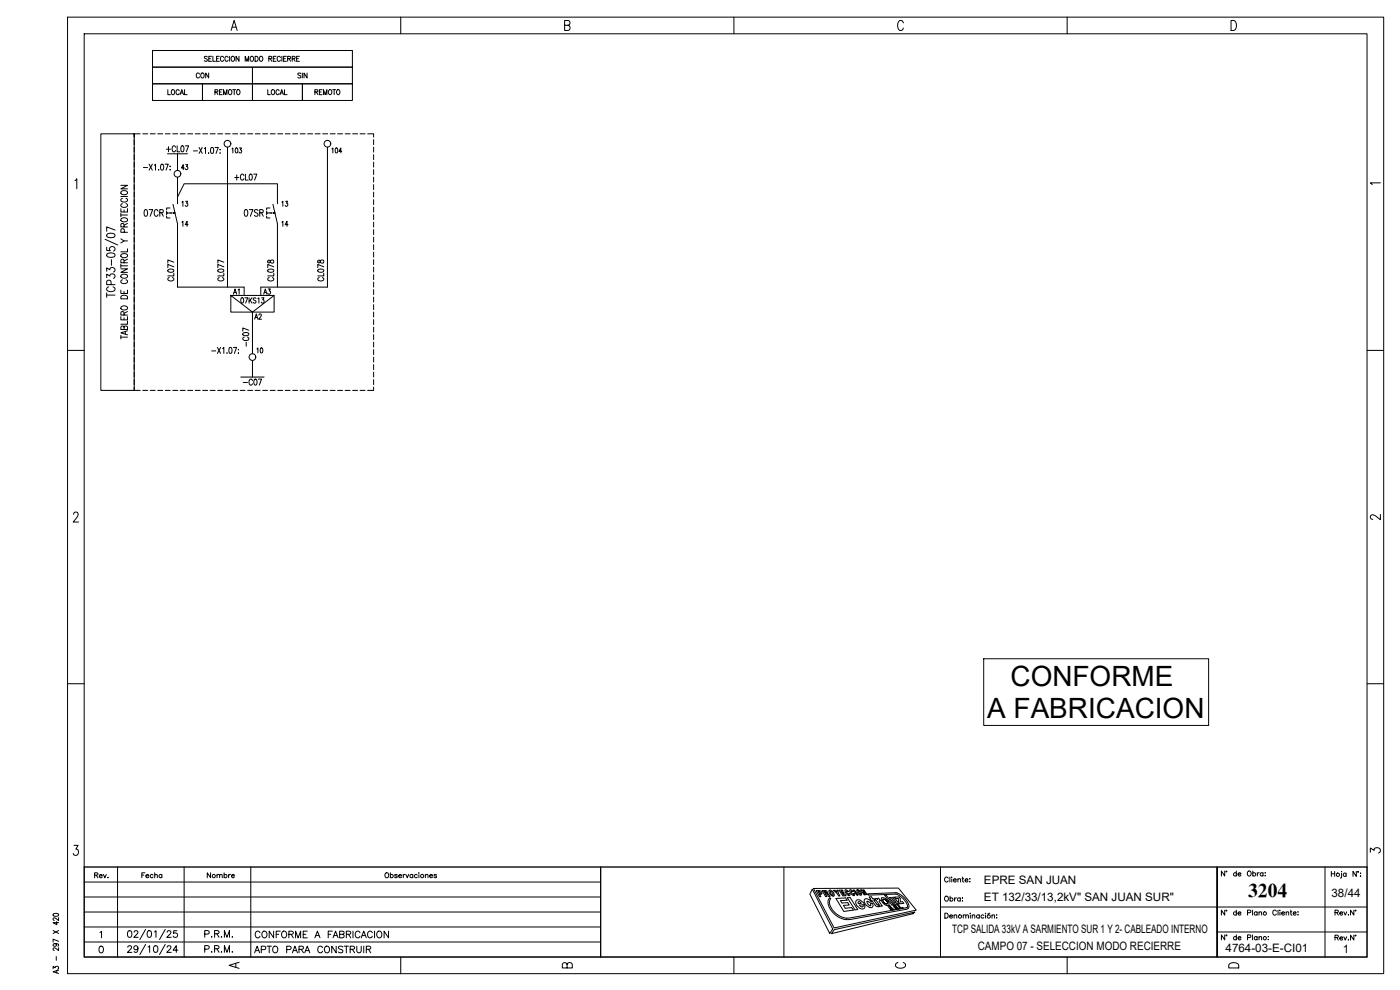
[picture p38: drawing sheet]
<svg xmlns="http://www.w3.org/2000/svg" width="420mm" height="297mm" viewBox="0 0 420 297" stroke-linecap="round" stroke-linejoin="round" font-family="sans-serif">
<defs><g id="words">
<g font-size="8.4">
<text x="303.3" y="205.7">CONFORME</text>
<text x="296.3" y="215.3">A FABRICACION</text>
</g>
<text font-size="5.9" x="374.6" y="269.1">3204</text>
<g font-size="5.3">
<text x="75.5" y="287.2">APTO PARA CONSTRUIR</text>
<text x="75.8" y="282.6">CONFORME A FABRICACION</text>
</g>
<g font-size="4.9">
<text x="49" y="46.9">+CL07</text>
<text x="69.5" y="55.4">+CL07</text>
<text x="42.3" y="66">07CR</text>
<text x="72.3" y="66">07SR</text>
<text x="73" y="89.6" transform="rotate(-90 73 89.6)">A1</text>
<text x="78.3" y="89.6">A3</text>
<text x="75.5" y="97">A2</text>
<text x="75.8" y="105.1" transform="rotate(-90 75.8 105.1)">-C07</text>
<text x="76.2" y="107.2">10</text>
<text x="72" y="116.8">-C07</text>
<text x="410.3" y="157.3">2</text>
<text x="410.3" y="257.2">3</text>
<text x="67.7" y="291.7">A</text>
<text x="167.9" y="291.7">B</text>
<text x="267.8" y="291.7">C</text>
<text x="367.9" y="291.7">D</text>
</g>
<g font-size="4.4">
<text x="49.4" y="29.6">LOCAL</text>
<text x="57.9" y="24.7">CON</text>
<text x="63.5" y="29.6">REMOTO</text>
<text x="79.4" y="29.6">LOCAL</text>
<text x="88.5" y="24.7">SIN</text>
<text x="93.5" y="29.6">REMOTO</text>
<text x="53.6" y="52.2">43</text>
<text x="53.6" y="63.1">13</text>
<text x="83.6" y="63.1">13</text>
<text x="53.6" y="69.1">14</text>
<text x="83.6" y="69.1">14</text>
<text x="27.5" y="264.6">Rev.</text>
<text x="41.6" y="264.6">Fecha</text>
<text x="61.4" y="264.6">Nombre</text>
</g>
<g font-size="3.5">
<text x="410.3" y="56.8">1</text>
<text x="295.3" y="265.3">EPRE SAN JUAN</text>
<text x="399.6" y="269.1">38/44</text>
<text x="295.3" y="270.3">ET 132/33/13,2kV&quot; SAN JUAN SUR&quot;</text>
<text x="285.8" y="279.8">TCP SALIDA 33kV A SARMIENTO SUR 1 Y 2- CABLEADO INTERNO</text>
<text x="293.4" y="284.9">CAMPO 07 - SELECCION MODO RECIERRE</text>
<text x="367.8" y="285.7">4764-03-E-CI01</text>
<text x="403" y="285.9">1</text>
</g>
</g></defs>
<!-- layer: 0 -->
<g fill="none" stroke="#000" stroke-width=".3">
<path d="M20.3 5.1h395v287h-395zM25.3 10.1h385v277h-385zM69.4 9.1l.9-3 .9 3M69.7 8.1h1.1M120.3 5.1v5M169.5 7.6h1a.73 .73 0 0 0 .6-.7 .73 .73 0 0 0-.6-.8h-1v3h1a.81 .81 0 0 0 .6-.7 .81 .81 0 0 0-.6-.8M220.3 5.1v5M271.1 6.9a.8 .8 0 0 0-1.2-.6 2 2 0 0 0 .2 2.8 .86 .86 0 0 0 1-.7M320.3 5.1v5M369.5 6.1h.8a1.76 1.76 0 0 1 0 3h-.8zM22.5 54.2l.5-.6v3M40.3 41.9v1.5"/>
<path d="M40.3 44.2v1.5M40.3 46.4v1.5M40.3 48.6v1.5M40.3 50.9v1.5M40.3 53.1v1.6M40.3 55.4v1.5M40.3 57.6v1.5M40.3 59.9v1.5M42.1 40.2h-1.8v76.9h-10v-76.9h10v.9M42.8 40.2h1.5M43 50.3h1.3M44.7 49.3l1 1.8"/>
<path d="M45.1 40.2h1.5M45.7 49.3l-1 1.8M46.3 49.6l.4-.3v1.8M47.3 40.2h1.5M47.6 50.9v.2zM48.4 49.3h.2a1 1 0 0 1 .6 .9 1 1 0 0 1-.6 .9l-.4-.8zM49.5 49.3h1l-.7 1.8M49.6 40.2h1.5M51 49.8v.2zM51 50.9v.2zM51.8 40.2h1.5M53.3 53.1v6l2-4h28v4"/>
<path d="M53.3 46.1v5M54.1 40.2h1.5M56.3 40.2h1.5M58.6 40.2h1.5M59.7 44.2l1 1.8M60.7 44.2l-1 1.8M60.8 40.2h1.5M61.3 44.6l.4-.4v1.8M62.6 45.9v.1zM63.1 40.2h1.5M63.4 44.3l.3-.1a1.08 1.08 0 0 1-.1 1.8l-.4-.7zM64.6 44.2h.9l-.7 1.8"/>
<path d="M65.3 40.2h1.5M66.1 44.9v.1zM66.1 45.9v.1zM67.6 40.2h1.5M68.3 44.2v41.9M69.6 44.7l.3-.3v1.5M69.8 40.2h1.5M70.8 44.5l.1-.1a.83 .83 0 0 1 .5 .7 .83 .83 0 0 1-.5 .8l-.3-.6zM71.8 44.4h.7l-.4 .6a.44 .44 0 0 1 .4 .6 .44 .44 0 0 1-.8 0M72.1 40.2h1.5M74.3 40.2h1.5M76.6 40.2h1.5"/>
<path d="M78.8 40.2h1.5M81.1 40.2h1.5M83.3 40.2h1.5M85.6 40.2h1.5M87.8 40.2h1.5M90.1 40.2h1.5M92.3 40.2h1.5M94.6 40.2h1.5M96.8 40.2h1.5M98.3 44.2v41.9h-20M99.1 40.2h1.5M99.6 44.7l.3-.3v1.5"/>
<path d="M100.7 44.5l.2-.1a.83 .83 0 0 1 .5 .7 .83 .83 0 0 1-.5 .8l-.3-.6zM101.3 40.2h1.5M102.6 45.4h-.9l.6-1v1.5M103.6 40.2h1.5M105.8 40.2h1.5M108.1 40.2h1.5M110.3 40.2h1.8v.9M112.1 41.9v1.5M112.1 44.2v1.5M112.1 46.4v1.5M112.1 48.6v1.5M112.1 50.9v1.5"/>
<path d="M112.1 53.1v1.6M112.1 55.4v1.5M112.1 57.6v1.5M112.1 59.9v1.5M31.5 71.8l3.8 1.7M32 74.2v.9l1.1 .1a.77 .77 0 0 1 .1-1 .77 .77 0 0 1 1 0 .77 .77 0 0 1 .1 1l-.2 .1M32.1 76.2l1-.3a1.22 1.22 0 0 1 1.4 .6v.1a1.63 1.63 0 0 1-2.5 0zM32.1 70.3l1-.3a1.22 1.22 0 0 1 1.4 .5v.2a1.63 1.63 0 0 1-2.5 0zM33.4 77.9v1.7M34.5 69l-2.5-.9v1.3M40.3 62.1v1.5M40.3 64.4v1.5"/>
<path d="M40.3 66.7v1.4M40.3 68.9v1.5M40.3 71.1v1.5M40.3 73.4v1.5M40.3 75.6v1.6M40.3 77.9v1.5M51.9 61.3l1.4 5.8M52 63.9h.5h-.5M52.2 78.7l-1.8-.7v1M53.3 69.2v16.9h20M67.2 78.7l-1.8-.7v1M80.4 78.1v.7h.6a.66 .66 0 0 1 .4-.7 .66 .66 0 0 1 .8 .2 .57 .57 0 0 1-.6 .7 .57 .57 0 0 1-.5-.7z"/>
<path d="M81.9 61.3l1.4 5.8M82 63.9h.5h-.5M83.3 69.2v16.9M95.5 78.1v.7h.5a.62 .62 0 0 1 .5-.8 .62 .62 0 0 1 .7 .6 .66 .66 0 0 1-.9 .3 .66 .66 0 0 1-.3-.8zM112.1 62.1v1.5M112.1 64.4v1.5M112.1 66.7v1.4M112.1 68.9v1.5M112.1 71.1v1.5M112.1 73.4v1.5M112.1 75.6v1.6M112.1 77.9v1.5"/>
<path d="M32 83.3v-1l1 .5a.73 .73 0 0 1 1.1-.6 .73 .73 0 0 1 0 1.3M32 81.4v-1l1 .5a.73 .73 0 0 1 1.1-.6 .73 .73 0 0 1 0 1.3M32 88.5h2.5M32 87.9v1.3M32.6 86.1a.74 .74 0 0 0-.6 .9 .74 .74 0 0 0 1 .5h.6a.74 .74 0 0 0 .9-.5 .74 .74 0 0 0-.6-.9M33.3 85.4v-.9a.69 .69 0 0 0-.6-.4 .69 .69 0 0 0-.7 .4v.9h2.5M40.3 80.1v1.5M40.3 82.4v1.5M40.3 84.6v1.5M40.3 86.9v1.5M40.3 89.2v1.4M40.3 91.4v1.5"/>
<path d="M40.3 93.6v1.5M40.3 95.9v1.5M40.3 98.1v1.6M50.5 80.9l.9-.2 .4 .1 .4 .4a1 1 0 0 1-.9 .5 1 1 0 0 1-.9-.5zM50.8 83.3a.53 .53 0 0 0-.4 .6 .53 .53 0 0 0 .6 .4h.5a.53 .53 0 0 0 .7-.4 .53 .53 0 0 0-.5-.6M52.2 82v.8h-1.8M52.2 80.1l-1.8-.7v.9M65.5 80.9l.9-.2 .8 .5a1 1 0 0 1-.9 .5 1 1 0 0 1-.9-.5zM65.8 83.3a.53 .53 0 0 0-.4 .6 .53 .53 0 0 0 .7 .4h.4a.54 .54 0 0 0 .7-.4 .54 .54 0 0 0-.5-.6M67.2 82v.8h-1.8M67.2 80.1l-1.8-.7v.9M69.3 88.6v5h13v-5h-13l6.5 5 6.5-5"/>
<path d="M74.8 89.3v1.7M75.1 90l.5 1M75.6 89.3l-.8 1.1M75.8 96.1v10.1M76.8 89.6l-.3-.3-.5 .3 .1 .4 .7 .5-.3 .5-.5-.3M80.4 80.9l1-.2 .4 .1 .4 .4a1 1 0 0 1-.9 .5 1 1 0 0 1-.9-.5zM80.8 83.3a.54 .54 0 0 0-.4 .6 .54 .54 0 0 0 .7 .4h.4a.53 .53 0 0 0 .7-.4 .53 .53 0 0 0-.5-.6M82.2 82v.8h-1.8M82.2 80.1l-1.8-.7v.9M95.5 80.9l.9-.2 .4 .1 .4 .4a1 1 0 0 1-.9 .5 1 1 0 0 1-.9-.5zM95.8 83.3a.53 .53 0 0 0-.4 .6 .53 .53 0 0 0 .6 .4h.5a.54 .54 0 0 0 .7-.4 .54 .54 0 0 0-.5-.6M97.2 82v.8h-1.8"/>
<path d="M97.2 80.1l-1.8-.7v.9M112.1 80.1v1.5M112.1 82.4v1.5M112.1 84.6v1.5M112.1 86.9v1.5M112.1 89.2v1.4M112.1 91.4v1.5M112.1 93.6v1.5M112.1 95.9v1.5M112.1 98.1v1.6M20.3 105.1h5M40.3 116.1v1h1.8"/>
<path d="M40.3 100.4v1.5M40.3 102.6v1.5M40.3 104.9v1.5M40.3 107.1v1.5M40.3 109.4v1.5M40.3 111.7v1.4M40.3 113.9v1.5M42.8 117.1h1.5M45.1 117.1h1.5M47.3 117.1h1.5M49.6 117.1h1.5M51.8 117.1h1.5"/>
<path d="M54.1 117.1h1.5M56.3 117.1h1.5M58.6 117.1h1.5M60.8 117.1h1.5M63.1 117.1h1.5M63.5 105.3h1.3M65.2 104.2l1 1.8M65.3 117.1h1.5M66.2 104.2l-1 1.8M66.8 104.6l.4-.4v1.8M67.6 117.1h1.5M68.1 105.9v.1z"/>
<path d="M68.9 104.3l.2-.1a1 1 0 0 1 .5 .9 1 1 0 0 1-.5 .9l-.4-.7zM69.8 117.1h1.5M70.1 104.2h.9l-.7 1.8M75.8 108.1v5M81.1 117.1h1.5M83.3 117.1h1.5M85.6 117.1h1.5M87.8 117.1h1.5M90.1 117.1h1.5M92.3 117.1h1.5M94.6 117.1h1.5M96.8 117.1h1.5"/>
<path d="M99.1 117.1h1.5M101.3 117.1h1.5M103.6 117.1h1.5M105.8 117.1h1.5M108.1 117.1h1.5M112.1 116.1v1h-1.8M112.1 100.4v1.5M112.1 102.6v1.5M112.1 104.9v1.5M112.1 107.1v1.5M112.1 109.4v1.5M112.1 111.7v1.4"/>
<path d="M112.1 113.9v1.5M410.3 105.1h5M22.1 154.3l.2-.5 .7-.2 .3 .3 .1 .6-1.4 2.1h1.6M20.3 205.1h5M410.3 205.1h5M22.2 253.6h1.2l-.6 1.2a.88 .88 0 0 1 .7 1.3 .88 .88 0 0 1-1.5 0M120.3 287.1v5M220.3 287.1v5M320.3 287.1v5"/>
<circle cx="68.3" cy="43.1" r="1.01"/>
<circle cx="98.3" cy="43.1" r="1.01"/>
</g>
<!-- layer: TEXTOS -->
<g fill="none" stroke="#000" stroke-width=".3">
<path d="M45.8 15.2h60v5h-60zM62.2 17.1l-.3-.2-.6 .2 .1 .4 .8 .5-.3 .4-.6-.2M62.7 17.6h.5M63.5 16.9h-.8v1.5h.8M63.9 16.9v1.5h.8M65 17.6h.5M65.8 16.9h-.8v1.5h.8M67.1 17.3a.5 .5 0 0 0-.6-.4 .5 .5 0 0 0-.4 .6v.3a.5 .5 0 0 0 .4 .6 .5 .5 0 0 0 .6-.4M68.5 17.3a.5 .5 0 0 0-.6-.4 .5 .5 0 0 0-.4 .6v.3a.5 .5 0 0 0 .4 .6 .5 .5 0 0 0 .6-.4M68.9 16.9v1.5M69.6 17l.1-.1a.72 .72 0 0 1 .7 .8 .72 .72 0 0 1-.8 .6l-.2-.5zM71.7 16.9v1.5l-.9-1.5v1.5"/>
<path d="M73.6 18.4v-1.5l.5 1.5 .5-1.5v1.5M75.3 17l.2-.1a.72 .72 0 0 1 .6 .8 .72 .72 0 0 1-.8 .6l-.2-.5zM76.6 16.9a.77 .77 0 0 1 .9 .7 .77 .77 0 0 1-.9 .8zM78.1 17l.1-.1a.72 .72 0 0 1 .7 .8 .72 .72 0 0 1-.8 .6l-.3-.5zM80.7 17.6l.7-.1 .1-.5-.8-.1v1.5M81.1 17.6l.5 .8M82 17.6h.5M82.9 16.9h-.9v1.5h.9M84.2 17.3a.5 .5 0 0 0-.6-.4 .5 .5 0 0 0-.4 .6v.3a.5 .5 0 0 0 .4 .6 .5 .5 0 0 0 .6-.4M84.6 16.9v1.5M85.1 17.6h.5M86 16.9h-.9v1.5h.9"/>
<path d="M86.3 17.6l.8-.1 .1-.5-.9-.1v1.5M86.8 17.6l.4 .8M87.7 17.6l.7-.1 .1-.5-.8-.1v1.5M88.1 17.6l.5 .8M89 17.6h.5M89.9 16.9h-.9v1.5h.9M45.8 20.2h30v4.9h-30zM45.8 25.1h15v5h-15zM60.8 25.1h15v5h-15zM75.8 20.2h30v4.9h-30zM75.8 25.1h15v5h-15zM90.8 25.1h15v5h-15z"/>
<path d="M36.3 55.6h2l-2 1.1h2M36.3 58.9h2M36.4 57.5a1.12 1.12 0 0 1 1.9 .5 1.1 1.1 0 0 1-1.1 .4 1.1 1.1 0 0 1-.9-.7zM36.7 59.5a.59 .59 0 0 0-.4 .7 .59 .59 0 0 0 .7 .4h.5a.59 .59 0 0 0 .8-.4 .59 .59 0 0 0-.5-.7M36.3 62.6v1h2v-1M36.3 64v1M36.3 79.2v1.1M36.3 79.8h2M36.3 71.7l.9 .6M36.3 64.5h2M36.4 76.4a1.14 1.14 0 0 1 1.9 .5 1.1 1.1 0 0 1-1.1 .5 1.1 1.1 0 0 1-.9-.8zM36.4 65.7a1.12 1.12 0 0 1 1.9 .4 1.1 1.1 0 0 1-1.1 .5 1.1 1.1 0 0 1-.9-.8z"/>
<path d="M36.7 61.1a.59 .59 0 0 0-.4 .7 .59 .59 0 0 0 .7 .4h.5a.59 .59 0 0 0 .8-.4 .59 .59 0 0 0-.5-.7M37.2 78.8l-.1-.9h-.7l-.1 .9h2M37.2 68.1l-.1-.9h-.7l-.1 .9h2M37.2 63v.6M37.3 69.7l-.1-.9h-.8l-.1 .9h2M38.3 74.7v.9h-2M38.3 72.3h-1.1l-.9 .6M38.3 77.8l-1.1 .5M38.3 67l-1.1 .6M36.3 95v1h2v-1M36.3 87.1v1h2v-1M36.3 80.7h2l-2 1h2"/>
<path d="M36.4 92.1a1.12 1.12 0 0 1 1.9 .4 1.1 1.1 0 0 1-1.1 .5 1.1 1.1 0 0 1-.9-.8zM36.4 88.9a1.09 1.09 0 0 1 1.2-.3 1.09 1.09 0 0 1 .7 1.1h-2zM36.4 82.6a1.14 1.14 0 0 1 1.9 .4 1.1 1.1 0 0 1-1.1 .5 1.1 1.1 0 0 1-.9-.8zM36.7 83.9a.59 .59 0 0 0-.4 .8 .59 .59 0 0 0 .7 .4h.5a.59 .59 0 0 0 .8-.4 .59 .59 0 0 0-.5-.8M37.2 98.2l.4-.4 .5 .1 .2 .3v.7h-2l.1-.9h.7l.1 .9M37.2 94.5l-.1-.9h-.7l-.1 .9h2M37.2 87.4v.7M37.2 95.4v.6M37.6 99.5v.7M38.3 99.3l-2 .6 2 .6M38.3 96.4v.9h-2M38.3 93.5l-1.1 .5"/>
<path d="M36.3 101.2h2M36.3 100.6v1.1M15.9 279.2l1.7 .9M16 274.2l.9-.2 .7 .4a.92 .92 0 0 1-.8 .5 .92 .92 0 0 1-.9-.5zM17 276.5v1l-1.1-.7h1.7M17.6 275.3v.9l-1.2-.8-.5 .2 .1 .4 .3 .1M17.6 279.2l-1.7 .9M30 279.8l.5-.4v2M38.5 279.3h.5a1.14 1.14 0 0 1 0 1.9h-.2a1.26 1.26 0 0 1-.3-1.9zM40.3 279.7l.1-.4h.6l.4 .5-1.3 1.4h1.4M43.7 278.9l-1.7 3M44.4 279.3h.5a1.14 1.14 0 0 1 0 1.9h-.2a1.26 1.26 0 0 1-.3-1.9z"/>
<path d="M46.3 279.6l.5-.3v1.9M49.6 278.9l-1.7 3M50.2 279.7l.1-.4h.6l.4 .5-1.2 1.4h1.3M53.1 279.3h-1v.8a.7 .7 0 0 1 1 0 .7 .7 0 0 1-.1 1.1 .7 .7 0 0 1-1-.3M15.9 290.7v-.7l.7 .4a.49 .49 0 0 1 .7-.4 .49 .49 0 0 1 0 .8M16.5 283.1l.4 .2a.45 .45 0 0 1-.5 .7 .45 .45 0 0 1-.2-.8l1.3 .1 .1 .3-.3 .3M16.9 287v1.1M17 291.3v.6M17.6 291.1l-1.7 .5 1.7 .5M17.6 284.3v.9l-1.2-.8-.5 .2 .1 .4 .3 .2M17.6 282.4l-1.7-.6v.9M30 284a.63 .63 0 0 1 .9 .3l.1 .5a.87 .87 0 0 1-.7 1.1 1.29 1.29 0 0 1-.3-1.9z"/>
<path d="M38.3 284.2l.2-.4h.6l.4 .5-1.3 1.5h1.4M41.4 284.4a.63 .63 0 0 1-.8 .6 .63 .63 0 0 1-.3-1 .63 .63 0 0 1 1 0l.1 .4a.96 .96 0 0 1-.8 1.4l-.3-.3M43.7 283.4l-1.7 3M44.4 284.1l.5-.3v2M46.3 283.8h.5a1.14 1.14 0 0 1 0 2h-.2a1.26 1.26 0 0 1-.3-2zM49.6 283.4l-1.7 3M50.2 284.2l.1-.4h.6l.4 .5-1.2 1.5h1.3M53.4 285.1h-1.4l.9-1.3v2M61.4 284.8l1.2-.1 .2-.3-.1-.5-1.3-.2v2M61.4 280.3l1.2-.1 .2-.3-.1-.5-1.3-.2v2M63.5 285.6h.1zM63.5 281.1h.1z"/>
<path d="M64.4 284.7l1.1-.1 .2-.5-.5-.4h-.8v2M64.4 280.2l1.1-.1 .2-.5-.5-.4h-.8v2M65.1 284.7l.6 1M65.1 280.2l.6 1M66.4 285.6h.2zM66.4 281.1h.2zM67.3 285.7v-2l.8 2 .8-2v2M67.3 281.2v-2l.8 2 .8-2v2M69.6 285.6h.2zM69.6 281.1h.2z"/>
</g>
<!-- layer: rotulo -->
<path d="M25.3 260.1h385" fill="none" stroke="#000" stroke-width=".4"/>
<g fill="none" stroke="#000" stroke-width=".3">
<path d="M25.3 260.1v27h385v-27M25.3 278.1h155M25.3 273.6h155M25.3 269.1h155M25.3 264.6h155M35.3 260.1v27M55.3 260.1v27M75.3 260.1v27M115.6 262.1a.65 .65 0 0 1 1.1 .5 .65 .65 0 0 1-1.1 .5zM117.2 262.6a.48 .48 0 0 1 .7-.1 .48 .48 0 0 1 0 .7 .48 .48 0 0 1-.7-.1M117.2 261.9v1.5M119.2 262.6l-.3-.2-.5 .2 .8 .3v.4l-.8-.2"/>
<path d="M119.6 262.8h.9a.5 .5 0 0 0-.8-.2 .5 .5 0 0 0 0 .8 .5 .5 0 0 0 .8-.3M121 262.4v1M121.6 262.4l-.6 .4M121.8 262.4l.4 1 .5-1M123.9 262.6a.48 .48 0 0 0-.7-.1 .48 .48 0 0 0 0 .7 .48 .48 0 0 0 .7-.1M123.9 262.4v1M125.2 262.6a.48 .48 0 0 0-.7-.1 .48 .48 0 0 0 0 .7 .48 .48 0 0 0 .7-.1M125.7 261.9h.1M125.7 262.4v1M127.6 262.7l.4-.3h.4l.1 1M127.6 262.4v1M128.9 262.8h.9a.5 .5 0 0 0-.8-.2 .5 .5 0 0 0 0 .8 .5 .5 0 0 0 .8-.3"/>
<path d="M131 262.6l-.3-.2-.5 .2 .8 .3v.4l-.5 .1-.3-.3M180.3 260.1v27M235.3 260.1v27M243.8 266.8l6.1 11.9-.9 1.4-6-11.8zM244.1 266.6l25.5-.1 5.4 6.6-24.7 5.3zM245 267.2h1a.62 .62 0 0 1 .6 .4 .62 .62 0 0 1-.2 .7h-.5l.5 .7h-.5zM245.5 267.5h.5l.2 .5h-.4zM247.8 267.9l.2-.2-.2-.2-.6-.1 .4 .6h.2M248.2 268.3l-.5-.1 .5 .8h-.4M248.3 268.4l.4 .6h.4l-.8-.9-.2-.7-1.4-.2 1.1 1.8M248.9 267.1a1.38 1.38 0 0 1 1.4 1.8 1.38 1.38 0 0 1-1.4-1.8zM249.2 267.4l.6 .5 .2 .8-.6-.5z"/>
<path d="M250.2 267.1h.4l.6 .6-.1-.6h.4l.1 .9 .5 .8h-.4l-.4-.6zM250.4 278.9l24.2-5.3-.6 .6-24.5 5.9zM250.9 269.6l2.9-.2 .4 .7-2 .1 .5 .7 1.7-.1 .5 .7-1.8 .2 .6 .8 1.9-.2 .5 .8-2.9 .4zM251.8 267.1l1-.1 .2 .4h-.6l.3 .4 .5-.1 .2 .3h-.5l.2 .5 .6-.1 .2 .4h-.9zM254.1 275.5h.1M254.3 269.4l.8-.1 2.3 3.6-.8 .1zM254.7 268.1v.3l-.7-1.1 .4 .3 .2-.2-.8-.4a1.22 1.22 0 0 0 1 1.7l.3-.2-.1-.4h-.3M256.1 267h.3l1 1.6h-.3zM256.1 268.1v.3l-.8-1.1 .7 .1-.8-.5a1.22 1.22 0 0 0 1 1.8l.3-.2-.1-.4h-.3M257.2 267a1.26 1.26 0 0 1 1.3 1.6 1.26 1.26 0 0 1-1.3-1.6zM257.5 267.2l.5 .4 .2 .7-.5-.4zM257.6 271.1l.8-.1-.2-.3-.5-.2-.1 .6"/>
<path d="M258.3 267h.3l.9 .8-.5-.8h.3l.9 1.4h-.2l-.9-.7 .5 .8h-.2zM259.5 269.8a1.64 1.64 0 0 1 2.1 .8l-.8 .1-.5-.3a1 1 0 0 0 1 1.3l-.1-.6h.6a.78 .78 0 0 1-.4 1.2 2.13 2.13 0 0 1-1.9-2.5zM259.6 271.7a.86 .86 0 0 1-.4 1 .86 .86 0 0 1-1.1-.1l-1-1a.97 .97 0 0 1 0-1.5 .97 .97 0 0 1 1.4 .2l1 1.1-1.6 .2 .8 .5 .3-.3 .6-.1M262.7 271.6l.4 .4h.5M262.8 271.7l-1.1-1.5h-.3l-.4-.4h.3l-.4-.7h.6l.5 .6h.3l.3 .4-.3 .1 .9 1.2 .8 .6-.4 .1M264.2 270.2l-.3 .3 .9 1.4h-.6l-1.6-2.3h.6l.2 .2 .3-.3 .5 .7M264.6 269.5a1.83 1.83 0 0 1 2.1 2.1 1.83 1.83 0 0 1-2.1-2.1zM265 269.8h.5l.6 .5a.58 .58 0 0 1 0 1l-.9-.5-.3-.7zM265.5 268.6h.5l2.1 2.8-.5 .1zM266.5 271.8h.6l.2 .2h-.5l.8 .3 .3 .4v.4l-.6-.1-.3-.4h.5l-.6-.2zM266.9 269.3h.5l1 1.4 .5 .1-1-1.6h.4l1.5 2-.4 .1-.3-.3v.3l-.2 .1-.6-.3zM266.9 271.7h.1"/>
<path d="M268 272.8l.3 .2zM268.1 271.5l.7 .1 .2 .5 .6 .6-.3 .1-.6-.5 .4 .5-.2 .1-.9-1.2zM268.5 271.7h.1M268.5 271.7h-.3l.3 .4 .3-.1-.2-.3M268.6 269.2l1.2-.1 .3 .4 .1 1.1h.7l.3 .4-1.1 .2-.4-.6-.1-1h-.7zM268.8 268.2a5.2 5.2 0 0 1 3.5 3.9l-.4 .3-17.8 3.1M268.9 268.3l-8.3 .3-.2-.4 8.5-.4a5.6 5.6 0 0 1 3.9 4.1l-.2 .6M269.2 271.4l.3-.1 .8 1.1 .5 .1-.6 .1zM269.5 272.5l.4 .2zM270.7 272.3l.4 .2zM272.1 272.8l-16.8 3.1a6.1 6.1 0 0 1-6.8-5.7l.4-.9 .4 .2a3.2 3.2 0 0 0 1.1 4.1 6 6 0 0 0 3.7 1.9M272.6 272.5l-.5 .3"/>
<path d="M282.3 272.1h127.8M282.3 260.1v27M283.6 274h.4a.8 .8 0 0 1 .6 .7 .8 .8 0 0 1-.6 .8h-.4zM283.6 269.1l.2-.1a.67 .67 0 0 1 .8 .7 .67 .67 0 0 1-1 .5zM284.6 263.5a.56 .56 0 0 0-.7-.4 .56 .56 0 0 0-.4 .6v.4a.56 .56 0 0 0 .4 .5 .56 .56 0 0 0 .7-.3M285 274.9h.8a.48 .48 0 0 0-.5-.4 .48 .48 0 0 0-.4 .5 .48 .48 0 0 0 .4 .5l.5-.2M285.1 263.1v1.5M285.1 269.6a.48 .48 0 0 1 .7-.1 .48 .48 0 0 1 0 .7 .48 .48 0 0 1-.7 0M285.1 268.9v1.5M285.6 263.2h.1M285.6 263.7v.9M286.1 264.1h.9a.48 .48 0 0 0-.5-.4 .48 .48 0 0 0-.5 .5 .48 .48 0 0 0 .5 .4l.5-.2"/>
<path d="M286.3 274.8l.4-.3 .4 .1v.9M286.3 274.5v1M286.5 269.4v1M287.1 269.4l-.4 .1-.2 .3M287.5 263.9l.3-.3 .4 .1 .1 .9M287.5 263.6v1M288.2 269.6a.47 .47 0 0 0-.7-.1 .47 .47 0 0 0 0 .7 .47 .47 0 0 0 .7 0M288.2 269.4v1M288.7 263.6h.5M288.9 269.4h.1M288.9 270.3h.1M288.9 263.1v1.3l.4 .2"/>
<path d="M289.1 274.8l.3-.3 .4 .1v.9M289.1 274.5v1M289.6 264.1h.9a.48 .48 0 0 0-.5-.4 .48 .48 0 0 0-.5 .5 .48 .48 0 0 0 .5 .4l.5-.2M289.8 274.8l.4-.3 .4 .1v.9M291.1 264.5h.1M291.1 263.6h.1M291.1 274h.1M291.2 274.6v.9M291.8 274.8l.3-.3 .4 .1 .1 .9M291.8 274.5v1M293.9 274.7a.47 .47 0 0 0-.7-.1 .47 .47 0 0 0 0 .7 .47 .47 0 0 0 .7 0M293.9 274.5v1"/>
<path d="M295.3 274.7a.47 .47 0 0 0-.7-.1 .47 .47 0 0 0 0 .7 .47 .47 0 0 0 .7 0M295.7 274h.1M295.8 274.6v.9M297.1 274l-.7 .3M297.7 274.8l.4-.3 .3 .1 .1 .9M297.7 274.5v1M299.1 274.5h.1M299.1 275.3h.1M365.1 279.6h45M367.6 273.1v1.5l-1-1.5v1.5M367.6 261.3v1.5l-1-1.5v1.5M371 273.8a.47 .47 0 0 0-.7-.1 .47 .47 0 0 0 0 .7 .47 .47 0 0 0 .7 0"/>
<path d="M371 262.1a.47 .47 0 0 0-.7-.1 .47 .47 0 0 0 0 .7 .47 .47 0 0 0 .7-.1M371 261.3v1.5M371 273.1v1.5M371.6 274h.8a.51 .51 0 0 0-.8-.2 .51 .51 0 0 0 0 .8 .51 .51 0 0 0 .8-.2M371.6 262.3h.8a.51 .51 0 0 0-.8-.3 .51 .51 0 0 0 0 .9 .51 .51 0 0 0 .8-.3M374.4 273.9l.9-.1v-.6l-.9-.1v1.5M374.5 261.6a.66 .66 0 0 1 1 .5 .66 .66 0 0 1-1 .5zM375.9 273.1v1.5M376 262.1a.48 .48 0 0 1 .7-.1 .48 .48 0 0 1 0 .7 .48 .48 0 0 1-.7-.1M376 261.3v1.5M377.3 273.8a.47 .47 0 0 0-.7-.1 .47 .47 0 0 0 0 .7 .47 .47 0 0 0 .7 0M377.3 273.6v1"/>
<path d="M377.3 261.9v.9M377.8 273.9l.4-.3h.4v1M377.8 273.6v1M377.9 261.9h-.4l-.2 .4M379 262.1a.47 .47 0 0 0-.7-.1 .47 .47 0 0 0 0 .7 .47 .47 0 0 0 .7-.1M379 261.9v.9M379.7 261.9h.1M379.7 262.7h.1M383 273.4a.54 .54 0 0 0-.6-.3 .54 .54 0 0 0-.4 .5v.4a.54 .54 0 0 0 .4 .6 .54 .54 0 0 0 .6-.4M383.6 273.1v1.5M384.1 273.2h.1M384.1 273.6v1"/>
<path d="M384.6 274h.9a.48 .48 0 0 0-.7-.3 .48 .48 0 0 0-.2 .7 .48 .48 0 0 0 .7 .1l.2-.1M386 273.9l.3-.3h.4l.1 1M386 273.6v1M387.2 273.6h.5M387.4 273.1v1.2l.4 .3M388.1 274h.9a.49 .49 0 0 0-.7-.3 .49 .49 0 0 0-.2 .7 .49 .49 0 0 0 .7 .1l.2-.1M389.5 273.6h.1M389.5 274.4h.1M397.7 260.1v27M399.6 261.5v1.5M399.6 262.2h1M400.6 261.5v1.5"/>
<path d="M400.7 273.8l.8-.1 .1-.5-.9-.1v1.5M401.2 273.8l.5 .8M402.1 274h.8a.48 .48 0 0 0-.6-.3 .48 .48 0 0 0-.2 .7 .48 .48 0 0 0 .7 .1l.1-.1M402.6 261.5h.1M402.6 262v1.2l-.3 .3M403.3 273.6l.4 1 .5-1M404 262.2a.47 .47 0 0 0-.7-.1 .47 .47 0 0 0 0 .7 .47 .47 0 0 0 .7-.1M404 262v1M404.7 274.4h.1M406.3 273.1v1.5l-1-1.5v1.5M407 261.5v1.5l-.9-1.5v1.5M408.3 262h.1"/>
<path d="M408.3 262.8h.1M25.3 282.6h155M365.3 287.1v-27v27M367.6 280.5v1.5l-1-1.5v1.5M371 281.2a.47 .47 0 0 0-.7 0 .47 .47 0 0 0 0 .7 .47 .47 0 0 0 .7-.1M371 280.5v1.5M371.6 281.4h.8a.48 .48 0 0 0-.6-.3 .48 .48 0 0 0-.2 .7 .48 .48 0 0 0 .7 .1l.1-.1M374.4 281.3l.9-.1v-.6l-.9-.1v1.5M375.9 280.5v1.5M377.3 281.2a.47 .47 0 0 0-.7 0 .47 .47 0 0 0 0 .7 .47 .47 0 0 0 .7-.1M377.3 281v1M377.8 281.3l.4-.3 .4 .1v.9"/>
<path d="M377.8 281v1M380.6 281h.1M380.6 281.9h.1M400.7 281.3l.8-.1 .1-.5-.9-.1v1.5M401.2 281.3l.5 .8M402.1 281.5h.8a.48 .48 0 0 0-.6-.3 .48 .48 0 0 0-.2 .7 .48 .48 0 0 0 .7 .1l.1-.1M403.3 281.1l.4 1 .5-1M404.7 281.9h.1M406.3 280.6v1.5l-1-1.5v1.5"/>
<circle cx="126.7" cy="262.8" r=".49"/>
<circle cx="288.1" cy="275" r=".49"/>
<circle cx="296.7" cy="275" r=".49"/>
<circle cx="368" cy="261.5" r=".14"/>
<circle cx="368" cy="273.2" r=".14"/>
<circle cx="379.6" cy="274.1" r=".49"/>
<circle cx="401.5" cy="262.4" r=".49"/>
<circle cx="406.8" cy="273.2" r=".14"/>
<circle cx="407.5" cy="261.6" r=".14"/>
<circle cx="368" cy="280.6" r=".14"/>
<circle cx="379.6" cy="281.5" r=".49"/>
<circle cx="406.8" cy="280.7" r=".14"/>
</g>
<!-- layer: TextoC interno -->
<path d="M295.2 197.7h67.5v20h-67.5z" fill="none" stroke="#000" stroke-width=".3"/>
<use href="#words"/>
</svg>
